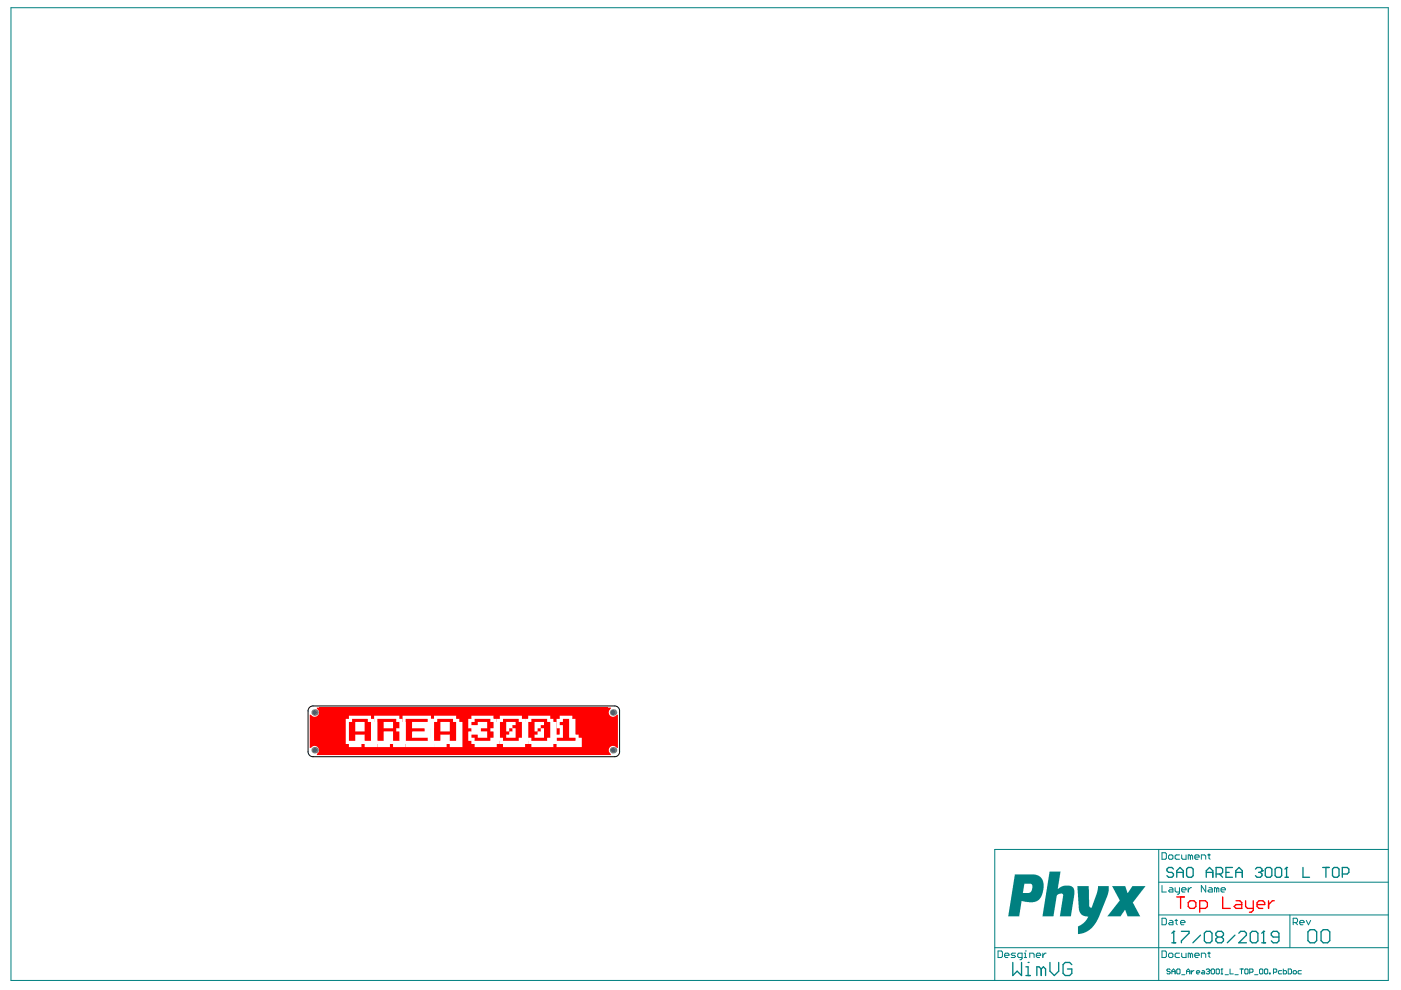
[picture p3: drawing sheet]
<svg xmlns="http://www.w3.org/2000/svg" width="297mm" height="210mm" viewBox="0 0 297 210" stroke-linecap="round" stroke-linejoin="round" font-family="sans-serif">
<g fill="#008080">
<path d="M228.4 187.9h2.4l.1 4.2 .4 .4 .2-.1 1.1-3.1 .2-1.4h2.3v1l-.4 1.3-1.9 4.6-.7 1.3-1.1 1.1-.9 .5-.8 .3-.7 .1v-1.2a.49 .49 0 0 1 0-.5 .49 .49 0 0 1 .5-.2l1.1-1 .5-.9-1.2-.2-.6-.8z"/>
<path d="M235.8 187.9h2.8l.4 1.4 1.1-1.4h2.8l-2.5 3.2a.33 .33 0 0 0-.2 .3 .33 .33 0 0 0 .2 .3l1.3 2.6h-2.6l-.5-1.4-1 1.4h-2.8l2.4-3.1a.37 .37 0 0 0 .2-.4 .37 .37 0 0 0-.2-.3z"/>
<path d="M222.5 184.8h2.4l-.6 3.7 .7-.5 .7-.2h1.3l.4 .2 .3 .4 .1 1.3-.8 4.6h-2.3l.7-4.3a.4 .4 0 0 0-.2-.6l-.7 .1-.4 .4-.8 4.4h-2.3z"/>
<path d="M215.2 185.4h4.1l.9 .3 .6 .5 .4 .7v1.8l-.5 1.5-.8 .9-.9 .2-2.4-.2-.5 3.2h-2.4zM217.2 187.4l-.3 1.9 1.5-.1 .4-.7v-1l-.2-.1z"/>
</g>
<g fill="none" stroke="#008080" stroke-width=".21">
<path d="M2.3 1.6h292v206.3h-292zM245.7 180.1v27.8M245.7 194h48.6M245.7 187h48.6M246.4 194.7h.7l.2 .2v.9l-.2 .3h-.7zM246.4 180.8h.7l.2 .2v1l-.2 .2h-.7zM246.4 187.7v1.4h.9M247.8 181.5l.2-.2h.5l.2 .2v.5l-.2 .2h-.5l-.2-.2zM248 195.1h.5l.2 .3v.7h-.7l-.2-.3 .2-.2h.7M248 188.2h.5l.2 .2v.7h-.7l-.2-.2 .2-.2h.7M249.1 195.1h.5M249.1 188.2v.7l.3 .2h.7"/>
<path d="M249.4 194.9v.9l.2 .3M250.1 181.3h-.7l-.3 .2v.5l.3 .2h.7M250.1 188.2v1.2l-.5 .2M250.3 195.6h.9l-.2-.5h-.5l-.2 .3v.4l.2 .3h.5M250.5 188.7h1l-.3-.5h-.4l-.3 .2v.5l.3 .2h.4M250.5 181.3v.7l.3 .2h.7v-.9M251.9 188.2v.9M252.4 181.5l-.5-.2v.9M252.4 181.5l.2-.2 .3 .2v.7M252.4 181.5v.7M252.6 188.2h-.2l-.5 .5M253.3 181.7h.9l-.2-.4h-.4l-.3 .2v.5l.3 .2h.4"/>
<path d="M254.7 182.2v-.9h.7l.2 .2v.7M255.6 187.7v1.4l-.9-1.4v1.4M256.1 181.3h.5M256.3 188.2h.5l.2 .2v.7h-.7l-.2-.2 .2-.2h.7M256.3 181v1l.3 .2M258 188.4l-.5-.2v.9M258 188.4v.7M258 188.4l.2-.2 .2 .2v.7M258.9 188.7h.9l-.2-.5h-.5l-.2 .2v.5l.2 .2h.5M273.5 194v6.9M274.2 195.6h.7l.2-.2v-.5l-.2-.2h-.7v1.4M274.6 195.6l.5 .5"/>
<path d="M275.6 195.6h.9l-.2-.5h-.5l-.2 .3v.4l.2 .3h.5M277 195.1l.4 1 .5-1M294.3 180.1h-83.4v27.8M210.9 200.9h83.4M211.6 201.6h.7l.2 .3v.9l-.2 .2h-.7zM213 202.6h.9l-.2-.5h-.5l-.2 .2v.5l.2 .2h.5M215.3 202.1h-.7l-.2 .2 .2 .3h.5l.2 .2-.2 .2h-.7M216.7 203h-.7l-.2-.2v-.5l.2-.2h.7v1.1l-.5 .3M217.2 203h.4M217.2 202.1h.2v.9M217.4 201.6h.1M218.3 203v-.9h.7l.3 .2v.7"/>
<path d="M219.7 202.6h.9l-.2-.5h-.5l-.2 .2v.5l.2 .2h.5M221.1 202.1v.9M221.8 202.1h-.2l-.5 .5M246.4 201.6h.7l.2 .3v.9l-.2 .2h-.7zM247.8 202.3l.2-.2h.5l.2 .2v.5l-.2 .2h-.5l-.2-.2zM248.1 205.6l-.2-.2h-.3l-.2 .2 .2 .4h.3l.2 .1-.2 .4h-.3l-.2-.2M248.5 206h.6M248.5 206.5v-.7l.3-.4 .3 .4v.7M249.5 205.6l.2-.2h.3l.2 .2v.7l-.2 .2h-.3l-.2-.2zM250.1 202.1h-.7l-.3 .2v.5l.3 .2h.7M250.5 202.1v.7l.3 .2h.7v-.9M250.5 206.7h.7"/>
<path d="M251.6 206h.7M251.6 206.5v-.7l.3-.4 .4 .4v.7M252.4 202.3l-.5-.2v.9M252.4 202.3v.7M252.4 202.3l.2-.2 .3 .2v.7M252.6 205.8v.7M253.1 205.8l-.5 .3M253.3 202.6h.9l-.2-.5h-.4l-.3 .2v.5l.3 .2h.4M253.7 206.1h.7l-.2-.3h-.4l-.1 .2v.3l.1 .2h.4M254.7 203v-.9h.7l.2 .2v.7M254.9 205.8h.3l.2 .2v.5h-.5l-.2-.2 .2-.2h.5M255.8 205.6l.1-.2h.4l.1 .4"/>
<path d="M256.1 202.1h.5M256.1 206h.2M256.3 206l.1 .1-.1 .4h-.4l-.1-.2M256.3 201.9v.9l.3 .2M256.4 205.8h.1M256.4 205.8l-.1 .2M256.8 205.6l.2-.2h.3l.2 .2v.7l-.2 .2h-.3l-.2-.2zM257.8 205.6l.2-.2h.4l.1 .2v.7l-.1 .2h-.4l-.2-.2zM258.9 206.5h.3M259.1 205.4h.1M259.1 205.4v1.1M259.1 205.4l-.2 .2"/>
<path d="M259.7 206.7h.7M260.8 205.4v1.1h.7M261.8 206.7h.7M262.9 205.4h.7M263.2 205.4v1.1M263.9 205.6l.2-.2h.3l.2 .2v.7l-.2 .2h-.3l-.2-.2zM265 206.1h.5l.2-.1v-.4l-.2-.2h-.5v1.1M266 206.7h.7M267 205.6l.2-.2h.4l.1 .2v.7l-.1 .2h-.4l-.2-.2zM268.1 205.6l.2-.2h.3l.2 .2v.7l-.2 .2h-.3l-.2-.2zM269.1 206.3h.2v.2h-.2zM270 206.1h.5l.2-.1v-.4l-.2-.2h-.5v1.1"/>
<path d="M271.7 205.8h-.5l-.2 .2v.3l.2 .2h.5M272.1 205.4v1.1h.5l.2-.2v-.3l-.2-.2h-.5M273.1 205.4h.5l.2 .2v.7l-.2 .2h-.5zM274.2 206l.1-.2h.4l.2 .2v.3l-.2 .2h-.4l-.1-.2zM275.9 205.8h-.5l-.2 .2v.3l.2 .2h.5"/>
</g>
<g fill="none" stroke="#008080" stroke-width=".28">
<path d="M248.5 199.9h.8M248.8 184.3l-.3-.4h-.7l-.4 .4v.3l.4 .4h.7l.3 .3v.4l-.3 .3h-.7l-.4-.3M248.9 197.5h.1M248.9 197.5v2.4M248.9 197.5l-.4 .4M249.5 185h1.4M249.5 186v-1.4l.7-.7 .7 .7v1.4M250.5 197.5h1.6v.4l-1.6 1.6v.4M251.6 184.3l.3-.4h.7l.4 .4v1.4l-.4 .3h-.7l-.3-.3zM254.5 198.3l-1.6 1.6M255.3 197.9l.5-.4h.8l.4 .4v1.6l-.4 .4h-.8l-.5-.4zM255.8 185h1.3"/>
<path d="M255.8 186v-1.4l.6-.7 .7 .7v1.4M257.8 185.3h1.1l.3-.3v-.7l-.3-.4h-1.1v2.1M258.2 198.7l-.4 .4v.4l.4 .4h.8l.4-.4v-.4l-.4-.4M258.2 198.7l-.4-.4v-.4l.4-.4h.8l.4 .4v.4l-.4 .4M258.2 198.7h.8M258.5 185.3l.7 .7M259.9 185h.7M261.3 183.9h-1.4v2.1h1.4M261.8 198.3l-1.6 1.6M262 185h1.4M262 186v-1.4l.7-.7 .7 .7v1.4M262.6 197.9l.5-.4h.8l.4 .4v.4l-1.7 1.6h1.7"/>
<path d="M265.1 197.9l.4-.4h.8l.4 .4v1.6l-.4 .4h-.8l-.4-.4zM266.2 184.3l.3-.4h.7l.4 .4v.3M266.9 185h.3M267.2 185l.4 .3v.4l-.4 .3h-.7l-.3-.3M267.5 199.9h.8M267.6 184.6h.1M267.6 184.6l-.4 .4M267.9 197.5h.1M267.9 197.5v2.4M267.9 197.5l-.4 .4M268.3 184.3l.3-.4h.7l.4 .4v1.4l-.4 .3h-.7l-.3-.3zM270.3 184.3l.4-.4h.7l.3 .4v1.4l-.3 .3h-.7l-.4-.3z"/>
<path d="M271.2 198.7h-1.3l-.4-.4v-.4l.4-.4h.9l.4 .4v1.6l-.4 .4h-.9l-.4-.4M272.4 186h.7M272.8 183.9h.1M272.8 183.9v2.1M272.8 183.9l-.4 .4M276.3 183.9v2.1h1.3M277.3 197.6l.5-.5h.9l.5 .5v1.8l-.5 .5h-.9l-.5-.5zM280.1 197.6l.5-.5h.9l.4 .5v1.8l-.4 .5h-.9l-.5-.5zM280.4 183.9h1.4M281.1 183.9v2.1M282.5 184.3l.4-.4h.7l.3 .4v1.4l-.3 .3h-.7l-.4-.3zM284.6 185.3h1l.4-.3v-.7l-.4-.4h-1v2.1"/>
<path d="M214.7 204.1v2.7l1-.9 .9 .9v-2.7M217.5 206.8h.9M217.5 205h.5v1.8M218 204.1h.1M220.8 205.4l-.5-.4h-.5v1.8M220.8 205.4v1.4M220.8 205.4l.4-.4 .5 .4v1.4M222.6 204.1v1.8l.9 .9 1-.9v-1.8M227.2 204.5l-.4-.4h-.9l-.5 .4v1.9l.5 .4h.9l.4-.4v-1h-.9"/>
</g>
<path d="M65.7 151.5l.3 .1a.91 .91 0 0 0 1.3 .1 .91 .91 0 0 0-.1-1.4v-.3h62.3v.3a.91 .91 0 0 0-.2 1.4 .91 .91 0 0 0 1.4-.1l.3-.1v7.1l-.3-.1a.91 .91 0 0 0-1.4-.1 .91 .91 0 0 0 .2 1.4v.3h-62.3v-.3a.91 .91 0 0 0 .1-1.4 .91 .91 0 0 0-1.3 .1l-.3 .1zM68 150.3v9.6h60.7v-9.6z" fill="#f00"/>
<g fill="#f00">
<path d="M67.8 150h1.3v10.1h-1.3z" fill-rule="evenodd"/>
<path d="M127.5 150h1.4v10.1h-1.4z" fill-rule="evenodd"/>
<path d="M67.8 150h61.1v.7h-61.1z" fill-rule="evenodd"/>
<path d="M67.8 159.4h61.1v.7h-61.1z" fill-rule="evenodd"/>
<path d="M68.1 150.4h60.5v9.3h-60.5z" fill-rule="evenodd"/>
</g>
<g fill="#fff">
<path d="M75.3 153.1h2v2h-2zM74 153.1v4h1.3v-1.3h2v1.3h1.4v-4h-.7v-.7h-3.4v.7zM73.3 152.4h.7v-.7h4.7v.7h.6v.7h.7v5.3h-2.7v-.7h-.7v.7h-2.6v-.7h-.7z"/>
<path d="M81.3 153.1h2v1.3h-2zM80 152.4v4.7h1.3v-2h2v2h1.4v-2h-.7v-.7h.7v-1.3h-.7v-.7zM79.3 151.7h5.4v.7h.7v.7h.6v5.3h-2.7v-.7h-.6v.7h-2.7v-.7h-.7z"/>
<path d="M86 152.4v4.7h4.7v-.7h-3.3v-1.3h2.6v-.7h-2.6v-1.3h3.3v-.7zM85.4 151.7h6v.7h.6v2h-.6v2h.6v2h-6v-.7h-.6z"/>
<path d="M93.4 153.1h2v2h-2zM92 153.1v4h1.4v-1.3h2v1.3h1.3v-4h-.6v-.7h-3.4v.7zM92 151.7h4.7v.7h.7v.7h.6v5.3h-2.6v-.7h-.7v.7h-2.7v-.7h-.6v-5.3h.6z"/>
<path d="M100 153.1v.6h1.3v-.6h2v1.3h-1.3v.7h1.3v1.3h-2v-.6h-1.3v.6h.6v.7h3.4v-.7h.6v-1.3h-.6v-.7h.6v-1.3h-.6v-.7h-3.4v.7zM99.3 152.4h.7v-.7h4.6v.7h.7v.7h.7v4.6h-.7v.7h-4.7v-.7h-.6v-.6h-.7v-2h.7v-.7h-.7z"/>
<path d="M108 154.4v.7h.6v-.7zM107.3 153.1h2v.6h-.7v.7h.7v2h-2v-.6h.7v-.7h-.7zM106 153.1v3.3h.6v.7h3.4v-.7h.7v-3.3h-.7v-.7h-3.4v.7zM105.3 152.4h.7v-.7h4.7v.7h.6v.7h.7v4.6h-.7v.7h-4.7v-.7h-.6v-.6h-.7z"/>
<path d="M114 154.4v.7h.6v-.7zM113.3 153.1h2v.6h-.7v.7h.7v2h-2v-.6h.7v-.7h-.7zM112 153.1v3.3h.7v.7h3.3v-.7h.7v-3.3h-.7v-.7h-3.3v.7zM112 151.7h4.7v.7h.6v.7h.7v4.6h-.7v.7h-4.6v-.7h-.7v-.6h-.7v-4.7h.7z"/>
<path d="M118.7 153.1v.6h.6v2.7h-1.3v.7h4v-.7h-1.3v-4h-1.4v.7zM118 152.4h.7v-.7h2.6v.7h.7v3.4h.7v.6h.7v2h-5.4v-.7h-.7v-1.9h1.4v-1.4h-.7z"/>
</g>
<path d="M249.5 190.2h1.6M250.3 190.2v2.4M251.9 191.4l.4-.4h.8l.5 .4v.8l-.5 .4h-.8l-.4-.4zM254.4 192.6h1.2l.4-.4v-.8l-.4-.4h-1.2v2.4M259.2 190.2v2.4h1.6M262.1 191h.8l.4 .4v1.2h-1.2l-.4-.4 .4-.4h1.2M264.1 191v1.2l.4 .4h1.2M265.7 191v2l-.4 .4h-.4M266.5 191.8h1.6v-.4l-.4-.4h-.8l-.4 .4v.8l.4 .4h.8M269 191v1.6M270.2 191h-.4l-.8 .8" fill="none" stroke="#f00" stroke-width=".28"/>
<circle cx="66.7" cy="159.1" r=".7" fill="#808080"/>
<circle cx="66.7" cy="159.1" r=".42" fill="#1f4769"/>
<circle cx="66.7" cy="151.1" r=".7" fill="#808080"/>
<circle cx="66.7" cy="151.1" r=".42" fill="#1f4769"/>
<circle cx="130" cy="159.1" r=".7" fill="#808080"/>
<circle cx="130" cy="159.1" r=".42" fill="#1f4769"/>
<circle cx="130" cy="151.1" r=".7" fill="#808080"/>
<circle cx="130" cy="151.1" r=".42" fill="#1f4769"/>
<path d="M65.5 150.1l.9-.4h63.9a1.04 1.04 0 0 1 1.1 1v8.7a1.04 1.04 0 0 1-1.1 1h-63.9a1.04 1.04 0 0 1-1.1-1v-8.7z" fill="none" stroke="#000" stroke-width=".21"/>
</svg>
